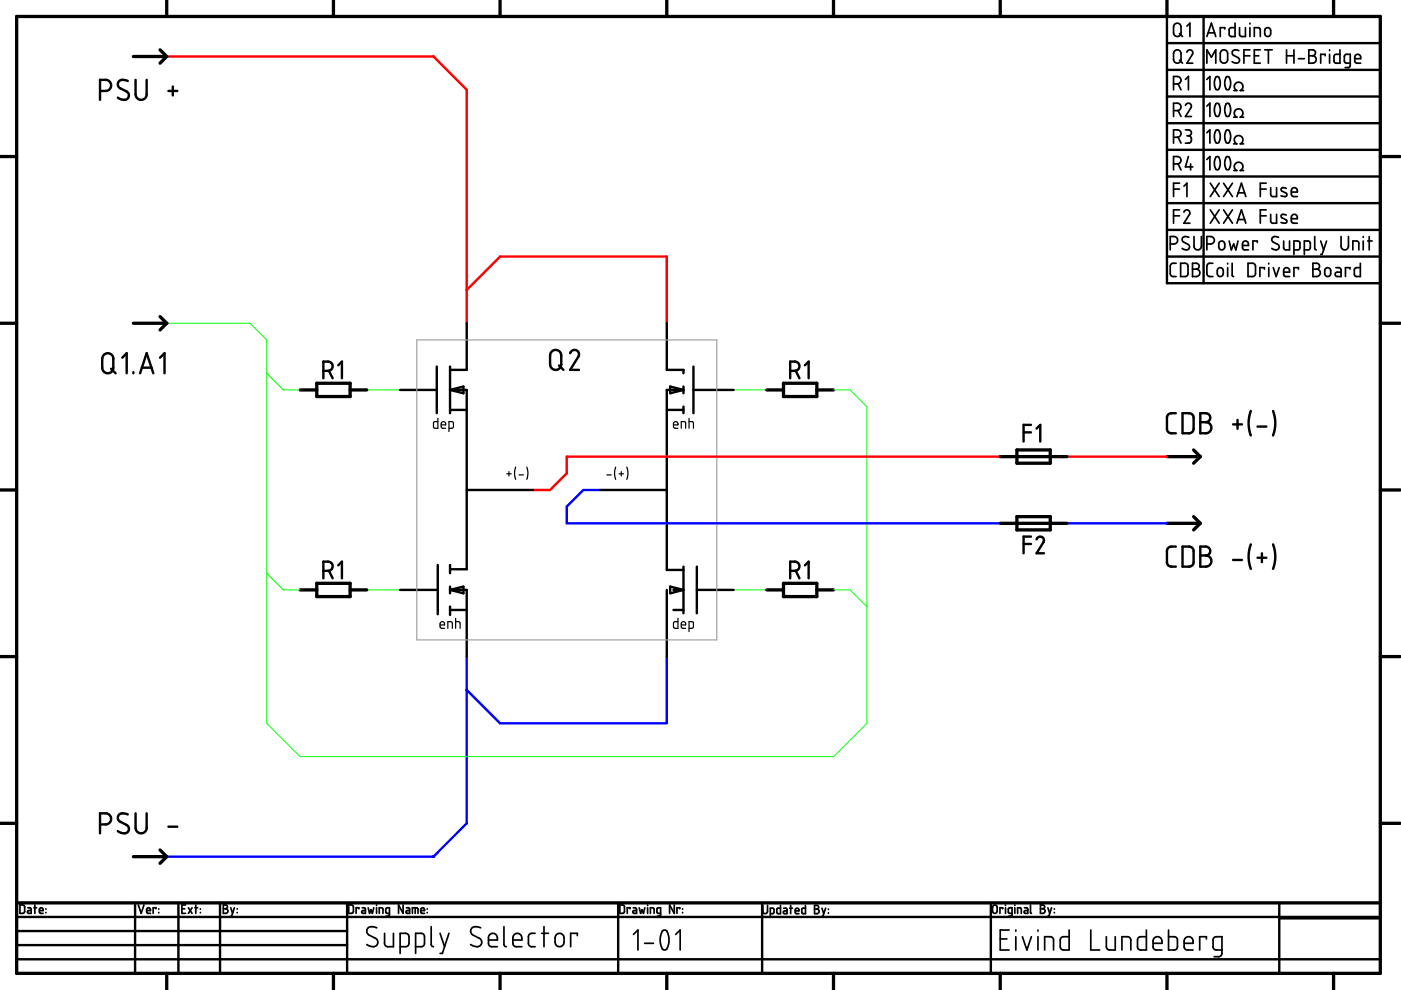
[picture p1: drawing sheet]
<svg xmlns="http://www.w3.org/2000/svg" width="297mm" height="210mm" viewBox="0 0 297 210" stroke-linecap="round" stroke-linejoin="round" font-family="sans-serif">
<path d="M102.3 203.4v3z" fill="#000"/>
<g fill="none" stroke="#000" stroke-width=".51">
<path d="M21.2 19.3h1.4l.5-.3 .5-.7-.1-.5-.2-.5-.7-.3-1.4-.1v4.3M27.1 17.2l-.9-.3-.7 .1-.4 .4-.1 .6 .4 .7 1.7 .8 .2 .6-.1 .6-.7 .5-.8-.1-.7-.4M28.7 16.9l.1 3.3 .3 .6 .7 .4 .8-.2 .4-.6 .1-3.5M35.7 19.3h1.9M36.6 18.4v1.8M247.4 9.1h45.3M247.4 14.8h45.3M247.4 3.5v56.5h45.3M255.2 3.5v56.5M247.4 20.5h45.3M247.4 26.1h45.3M247.4 31.8h45.3"/>
<path d="M247.4 37.4h45.3M247.4 43.1h45.3M247.4 48.7h45.3M247.4 54.4h45.3M22 75.3l.5-.3 .6-.1 .6 .3 .3 .5v2.4l-.3 .7-.5 .3-.9-.1-.6-.7v-2.3zM23.6 78.2l.9 .9M25.9 75.8l1-.9v4.2M28.3 78.9v.2M29.7 79.1l1.4-4.2 1.4 4.2M30.1 78h2M33.9 75.8l1-.9v4.2M68.6 78.6h1.2l.4-.2 .3-.6-.2-.8-.6-.3h-1.1v3.5"/>
<path d="M69.7 78.6l.8 1.6M71.7 77.4l.8-.7v3.5M92.6 77.7v9.9M95.4 77.7v9.9M99 68.5v9.9h-3.6M117 74.5l.5-.3h.5l.6 .2 .3 .6 .1 2.5-.3 .5-.5 .4-.9-.1-.5-.4-.1-.3-.1-2.3zM118.5 77.5l1 .9M120.9 74.9l.3-.5 .7-.2 .7 .3 .2 .5-.2 .6-1.7 2.8h1.9M141.4 68.5v9.9h3.5v.7M147 77.7v9.9M167.5 78.6h1.2l.4-.2 .4-.7-.2-.7-.6-.3h-1.2v3.5M168.7 78.6l.8 1.6"/>
<path d="M170.7 77.4l.7-.7v3.5M84.8 82.7h7.8M95.4 82.7h3.6v38h-3.6M95.4 86.9h3.6M95.4 82.7l2.9-.7v1.4zM141.4 86.9h3.5M142.1 82l2.8 .7-2.8 .7zM144.9 82.7h-3.5v38.1h3.5M144.9 82v1.4M144.9 86.2v1.4M147 82.7h8.5M217 91.7h1.6"/>
<path d="M218.6 90.1h-1.6v3.5M219.8 90.9l.8-.8v3.5M249.3 87.6l-1.3 .1-.4 .3-.2 .4 .1 2.9 .6 .5 1.2 .1M250.7 87.6l1.8 .1 .5 .6v2.8l-.2 .4-.4 .3-1.7 .1zM254.5 87.6l1.5 .1 .6 .6-.1 .7-.4 .4-.4 .1 .7 .2 .4 .7-.1 .8-.6 .6-1.6 .1zM254.5 89.5h1.2M261.4 90h1.9M262.4 89v1.9M265.2 87.1l-.5 2.2 .1 1.5 .4 1.5M266.6 90.4h1.9M269.9 87.1l.5 2.2-.1 1.5-.4 1.5M71.7 119.9l.8-.8v3.5"/>
<path d="M92.8 119.8v10.4M95.4 119.8v1.7M99 103.9h14.1M127.2 103.9h14.2M170.7 119.9l.7-.8v3.5M217 115.3h1.6M218.6 113.8h-1.6v3.5M219.8 114.4l.2-.4 .6-.2 .6 .3 .1 .4-.1 .5-1.4 2.3h1.5M249.3 115.9h-1.2l-.5 .3-.2 .5 .1 2.9 .6 .5h1.2M250.7 115.9h1.7l.6 .6v2.9l-.2 .4-.4 .3h-1.7zM254.5 115.9h1.4l.7 .6-.1 .8-.4 .4-.4 .1 .7 .2 .4 .7v.7l-.6 .6-1.7 .1zM254.5 117.8h1.2"/>
<path d="M261.4 118.7h1.9M265.2 115.4l-.5 2.2 .1 1.4 .4 1.6M266.6 118.3h1.9M267.5 117.3v1.9M269.9 115.4l.5 2.2-.1 1.4-.4 1.6M68.6 121h1.1l.6-.3 .2-.5-.2-.8-.6-.3h-1.1v3.5M69.7 121l.8 1.6M84.8 125.1h8M95.4 125.1h3.6v14.1M95.4 124.4v1.4M95.4 128.6v1.8M95.4 125.1l2.9-.7v1.4z"/>
<path d="M95.4 129.3h3.6M141.4 125.1v14.1M142.1 124.4l2.8 .7-2.8 .7zM142.8 125.1h2.1M142.8 129.3h2.1M144.9 120.1v9.9M147.7 125.1h7.8M147.7 120.1v9.9M167.5 121h1.2l.4-.2 .4-.7-.2-.7-.6-.3h-1.2v3.5M168.7 121l.8 1.6M21.2 174.8h1.4l.7-.4 .2-.5 .1-.5-.4-.7-.7-.3h-1.3v4.3M27.1 172.7l-.9-.3-.7 .1-.4 .4-.1 .6 .4 .7 1.7 1 .2 .4-.1 .6-.5 .4-.6 .1-1.1-.5"/>
<path d="M28.7 172.4l.1 3.4 .3 .6 .6 .3 .7-.1 .6-.7 .1-3.5M35.7 175.3h1.9M3.5 197.4h70.1M3.5 194.4h289.2M28.6 191.4v15M37.8 191.4v15M46.7 191.4v15M73.6 191.4v15M131.1 191.4v15M161.6 191.4v15M210.1 191.4v15M271.2 191.5v14.9"/>
<path d="M271.4 194.7h21M3.5 200.4h70.1M3.5 203.4h289.2"/>
</g>
<g fill="none" stroke="#000" stroke-width=".7">
<path d="M35.3 0v3.5M70.7 0v3.5M106 0v3.5M141.4 0v3.5M176.7 0v3.5M212.1 0v3.5M247.4 0v3.5M282.7 0v3.5M3.5 3.5h289.2v202.9h-289.2zM28.3 12h7M33.9 10.6l1.4 1.4M35.3 12l-1.4 1.4"/>
<path d="M0 33.2h3.5M292.7 33.2h4.2M0 68.5h3.5M28.3 68.5h7M33.9 67.1l1.4 1.4M35.3 68.5l-1.4 1.5M292.7 68.5h4.2M63.6 82.7h3.6M67.2 81.3h7v2.8h-7zM74.2 82.7h3.6M162.6 82.7h3.5M166.1 81.3h7.1v2.8h-7.1z"/>
<path d="M173.2 82.7h3.5M212.1 96.8h14.1M215.6 95.4h7.1v2.8h-7.1zM247.4 96.8h7.1M253.1 95.4l1.4 1.4M254.5 96.8l-1.4 1.4M0 103.9h3.5M212.1 111h14.1M215.6 109.5h7.1v2.9h-7.1zM247.4 111h7.1M253.1 109.5l1.4 1.5M254.5 111l-1.4 1.4"/>
<path d="M292.7 103.9h4.2M0 139.2h3.5M63.6 125.1h3.6M67.2 123.7h7v2.8h-7zM74.2 125.1h3.6M162.6 125.1h3.5M166.1 123.7h7.1v2.8h-7.1zM173.2 125.1h3.5M292.7 139.2h4.2M0 174.6h3.5M292.7 174.6h4.2M3.5 191.4h289.2"/>
<path d="M28.3 181.6h7M33.9 180.2l1.4 1.4M35.3 181.6l-1.4 1.4M35.3 206.4v3.5M70.7 206.4v3.5M106 206.4v3.5M141.4 206.4v3.5M176.7 206.4v3.5M212.1 206.4v3.5M247.4 206.4v3.5M282.7 206.4v3.5"/>
</g>
<g fill="none" stroke="#000" stroke-width=".36">
<path d="M248.8 17.8h.9l.4-.2 .3-.5-.2-.6-.4-.3h-1v2.8M249 5.1l.7-.2 .4 .2 .3 .3v1.7l-.4 .6h-.6l-.5-.5-.1-1.5zM249.1 10.8l.4-.2h.4l.5 .6v1.7l-.6 .5-.6-.1-.3-.4-.1-1.6zM249.8 17.8l.6 1.2M250.1 7.1l.6 .6M250.1 12.8l.6 .6M251.3 16.8l.7-.6v2.8M251.7 11l.1-.2 .4-.2 .6 .3 .1 .5-1.2 2h1.2M251.7 5.5l.6-.6v2.8M255.9 7.7l.9-2.8 1 2.8M255.9 13.4v-2.8l.9 1.5 1-1.5v2.8M255.9 16.8l.6-.6v2.8"/>
<path d="M256.2 7h1.3M257.8 16.3l.3-.1 .3 .1 .3 1-.1 1.1-.2 .5-.3 .1-.3-.1-.3-1v-.8zM258.9 10.8l.4-.2h.4l.5 .5 .1 1.6-.2 .5-.4 .2-.5-.1-.5-.5v-1.5zM259.7 6.2v-.3h-1v1.8M260 16.3l.3-.1 .3 .1 .3 1-.1 1.1-.2 .5-.3 .1-.3-.1-.3-.8v-.9zM261.6 19.2h.7l-.4-.3-.2-.6 .2-.5 .6-.4 .6 .2 .4 .4v.6l-.5 .6h.7M261.9 4.9v2.8h-1l-.3-.4 .1-1.2 .2-.2h1M262.7 10.7l-.7-.1h-.5l-.2 .3-.1 .4 .3 .4 1.2 .7 .1 .3-.1 .4-.6 .3-.9-.3M262.8 5.9v1.4l.2 .3 .2 .1h.9v-1.8M263.7 11.8h1.3M265 4.9v.2M265 5.9v1.8"/>
<path d="M265 10.6h-1.3v2.8M265.9 7.7v-1.8h.9l.3 .2 .1 1.6M265.9 11.8h1M267.2 10.6h-1.3v2.8h1.3M268.1 10.6h1.6M268.3 6.1l.6-.2 .5 .4v1l-.4 .4h-.4l-.4-.3-.1-1zM268.9 10.6v2.8M272.8 11.8h1.5M272.8 10.6v2.8M274.3 10.6v2.8M275.3 12.4h1.2M277.5 10.6h1l.4 .4-.1 .6-.5 .2 .6 .3 .2 .6-.2 .4-.4 .3h-1z"/>
<path d="M277.5 11.8h.8M280.9 11.8v-.3h-.9v1.9M281.9 10.6v.1M281.9 11.5v1.9M284.1 10.6v2.8l-1.1-.1-.2-.3 .1-1.2 .3-.3h.9M286.3 13.4h-.9l-.3-.2-.1-1.3 .2-.3 1.1-.1v2.5l-.4 .3h-.7M287.2 12.4h1.3v-.5l-.3-.3-.5-.1-.3 .2-.2 .3v1l.3 .4h1M248.8 23.5h.9l.4-.3 .3-.5-.1-.5-.6-.3h-.9v2.8M248.8 29.1h.9l.4-.1 .3-.5-.1-.6-.6-.4h-.9v2.9M248.8 34.8h.9l.4-.2 .3-.6-.2-.5-.4-.3h-1v2.8M249.8 23.4l.6 1.3M249.8 29.1l.6 1.3"/>
<path d="M249.8 34.7l.6 1.3M250.1 38.8h-1.3v2.9M251 39.5l.7-.7v2.9M251.3 22.4l.3-.4 .5-.1 .4 .2 .1 .4-1.3 2.2h1.3M251.3 27.5h.8l.4 .3v.7l-.5 .3M251.7 28.8h.3M252 28.8l.5 .3 .1 .9-.4 .3-.9 .1M252 33.2l-.7 2.2h1.6M252.4 34.8v1.2M255.9 22.5l.6-.6v2.8M255.9 28.2l.6-.7v2.9M255.9 33.8l.6-.6v2.8"/>
<path d="M256.6 38.8l1.9 2.9M257.8 22l.2-.1h.3l.4 1-.1 1.1-.4 .7-.4-.1-.3-1v-.8zM257.8 33.3h.5l.4 .9-.1 1.1-.2 .6-.3 .1-.3-.1-.3-1v-.8zM257.8 27.7l.2-.2 .3 .1 .4 1-.1 1.1-.4 .7-.4-.2-.3-.9v-.9zM258.5 38.8l-1.9 2.9M259.4 38.8l1.9 2.9M260 22l.2-.1h.3l.4 1-.1 1.2-.4 .6-.4-.1-.3-.9v-.9zM260 33.3l.2-.1 .3 .1 .4 .9-.1 1.2-.2 .5-.3 .1-.3-.1-.3-.8v-1zM260 27.7l.2-.2 .3 .1 .4 1-.1 1.2-.4 .6-.4-.2-.3-.8v-.9zM261.3 38.8l-1.9 2.9M261.6 24.8h.7l-.5-.4-.1-.6 .3-.5 .6-.2 .6 .2 .3 .6-.1 .6-.4 .3h.7M261.6 36.2h.7l-.4-.3-.2-.7 .2-.5 .6-.3 .6 .1 .4 .5v.6l-.5 .6h.7"/>
<path d="M261.6 30.5h.7l-.4-.3-.2-.6 .2-.6 .5-.3 .7 .2 .4 .4v.7l-.5 .5h.7M268.5 38.8h-1.3v2.9M269.4 39.8v1.5l.4 .4h.9v-1.9M272.7 39.9l-.9-.1-.2 .5 1.2 .7v.5l-.3 .2-.9-.2M248.1 51.7h.8l.5-.2 .3-.7-.3-.5-.3-.1-1-.1v2.9M248.8 40.1h1.3M248.8 45.8h1.3M249.4 55.8h-.9l-.4 .5 .1 2 .3 .3h.9M250.1 44.5h-1.3v2.8M250.3 55.8h1.1l.5 .4v1.9l-.4 .5h-1.2zM251 45l.3-.4 .4-.1 .4 .2 .2 .4-1.3 2.2h1.3M252.1 50.3l-1-.1-.4 .2-.1 .5 .2 .4 1.3 .7 .1 .2-.1 .5-.7 .3-.8-.3"/>
<path d="M252.8 55.8h.9l.5 .4-.1 .6-.5 .3 .6 .2 .2 .5-.1 .4-.4 .4h-1.1zM252.8 57.1h.8M253.2 50.1v2.3l.2 .4 .4 .2 .5-.1 .4-.4v-2.4M255.9 51.7h.8l.5-.2 .3-.5-.2-.6-.4-.2-1-.1v2.9M256.6 44.5l1.9 2.8M257.2 55.8h-.9l-.3 .2-.1 .4 .1 1.9 .4 .3h.8M258.2 57l.3-.2h.4l.4 .4v1.1l-.4 .3-.5-.1-.3-.3zM258.5 44.5l-1.9 2.8M258.6 51.3l.5-.2 .5 .4 .1 1-.5 .5-.5-.1-.2-.3-.1-1zM259.4 44.5l1.9 2.8M260.3 55.8v.2M260.3 56.7v1.9"/>
<path d="M260.6 51.1l.5 1.9 .5-1.3 .4 1.3 .5-1.9M261.2 55.8v2.6l.4 .2M261.3 44.5l-1.9 2.8M262.3 41.7l.9-2.9 .9 2.9M262.3 47.3l.9-2.8 .9 2.8M262.5 40.9h1.4M262.5 46.5h1.4M263.4 52h1.3l-.2-.7-.6-.2-.4 .3-.1 1.2 .4 .4h.9M264.6 55.8h1.1l.4 .4 .1 1.8-.2 .4-.2 .2h-1.2zM266.6 51.4v-.3h-1v1.9M267.2 40.1h1.3M267.2 45.8h1.3"/>
<path d="M268.1 57.1v-.4h-1v1.9M268.5 44.5h-1.3v2.8M269 55.8v.2M269 56.7v1.9M269.4 45.4v1.6l.4 .3h.9v-1.9M270 56.7l.6 1.9 .6-1.9M271.1 50.3l-1-.1-.4 .2-.1 .5 .3 .4 1.2 .7 .1 .2-.1 .5-.7 .3-.8-.3M272.2 57.7h1.2l-.2-.8-.5-.2-.5 .4v1.2l.3 .3h.9M272.2 51.1v1.5l.4 .4h.8v-1.9M272.7 45.6l-.9-.1-.2 .4 1.2 .8v.5l-.3 .1-.9-.1M273.8 40.7h1.3l-.1-.5-.2-.3-.5-.1-.4 .2-.1 1.2 .3 .5h1M273.8 46.4h1.3l-.1-.5-.2-.3-.5-.2-.4 .3-.1 1.2 .3 .4h1"/>
<path d="M274.3 53h.9l.4-.3v-1.2l-.2-.3-1.1-.1v2.8M275.3 57.1v-.4h-1v1.9M276.5 53h.9l.4-.3v-1.2l-.2-.3-1.1-.1v2.8M278.4 55.8h.9l.4 .4v.6l-.6 .3 .6 .2 .2 .5-.1 .5-.4 .3h-1zM278.4 57.1h.7M278.7 50.1v2.6l.4 .3M280 51.1l.6 1.9M281 57l.6-.3 .5 .4v1l-.2 .4-.5 .1-.4-.3-.1-.9zM281.3 51.1l-1 2.8h-.3M283.2 56.7h.7l.4 .3v1.6l-1.1-.1-.1-.4 .2-.3 1-.1M284.3 50.1v2.2l.3 .5 .4 .2 .5-.1 .4-.4v-2.4M286.2 57.1v-.4h-.9v1.9"/>
<path d="M286.8 53v-1.9h.9l.3 .2 .1 1.7M288.4 55.8v2.8h-1l-.3-.4 .1-1.2 .4-.3h.8M289 50.1v.2M289 51.1v1.9M290 51.1h.9M290.3 50.1v2.9M4.2 191.9h.7l.3 .3v1.1l-.2 .3-.8 .1zM5.9 192.5h.5l.2 .2v1h-.5a.3 .3 0 0 1-.3-.3 .3 .3 0 0 1 .3-.3h.5M7.2 192.5h.6M7.4 191.9v1.8M8.4 193.1h.7l-.1-.6-.6 .1v.8l.1 .2 .6 .1M9.7 192.7v.1"/>
<path d="M9.7 193.5h.1M29.3 191.9l.6 1.8 .6-1.8M31.1 193.1h.8l-.2-.6-.5 .1-.1 .8 .2 .2 .6 .1M33.1 192.7v-.2h-.6v1.2M33.7 192.7v.1M33.7 193.5h.1M38.6 192.7h.6M39.3 191.9h-.7v1.8h.7M39.9 192.5l.8 1.2M40.7 192.5l-.8 1.2M41.3 192.5h.6M41.5 191.9v1.8"/>
<path d="M42.5 192.7v.1M42.5 193.5h.1M47.3 191.9h.7l.2 .3-.1 .3-.3 .2 .3 .1 .2 .2v.4l-.3 .2-.7 .1zM47.3 192.7h.5M48.9 192.5l.4 1.2M49.7 192.5l-.6 1.7h-.2M50.3 192.7v.1M50.3 193.5h.1M73.9 191.9h.7l.3 .3v1.1l-.2 .3-.8 .1zM76.1 192.7v-.2h-.6v1.2M76.8 192.5h.5l.2 .2v1h-.5a.3 .3 0 0 1-.3-.3 .3 .3 0 0 1 .3-.3h.5M78.1 192.5l.3 1.2 .3-.8 .3 .8 .2-1.2"/>
<path d="M79.8 191.9v.1M79.8 192.5v1.2M79.9 196.7l-.8-.2h-.7l-.5 .4-.1 .7 .3 .6 1.8 .9 .2 .6-.1 .5-.3 .4-.5 .1-.8-.1-.6-.3M80.4 193.7v-1.2h.5l.3 .1v1.1M81.5 197.9v2.2l.3 .5 .3 .1h1.3v-2.8M82.6 193.7l-.7-.2-.1-.8 .1-.2h.7v1.5l-.3 .2h-.4M85.5 191.9v1.8l-1-1.8v1.8M86.2 192.5h.5l.1 .2v1h-.4a.3 .3 0 0 1-.3-.3 .3 .3 0 0 1 .3-.3h.4M87.4 193.7v-1.2h1.1l.1 .2v1M88 192.5v1.2M89.2 193.1h.8l-.2-.6h-.3l-.2 .1-.1 .8 .2 .2 .6 .1M90.6 192.7v.1"/>
<path d="M90.6 193.5h.1M91.4 196.5v3.8l.2 .3 .3 .1M93.3 197.9l1 2.8M95.2 197.9l-1.4 4.2h-.5M101.9 196.7l-.8-.2h-.7l-.4 .3-.2 .6 .3 .8 1.8 1 .3 .7-.3 .5-.4 .3h-.5l-1.2-.4M103.6 199.3h1.9l-.1-.8-.3-.4-.7-.2-.6 .3-.2 .5v1.5l.4 .5h1.5M106.8 196.5v3.8l.2 .3 .3 .1M108.7 199.3h1.9v-.8l-.3-.4-.7-.2-.7 .3-.2 .6 .1 1.4 .5 .5h1.3M113.5 197.9h-1l-.3 .3-.2 .3 .1 1.9 .5 .3h.9M114.9 197.9h1.4M115.3 196.5v4.2M117.9 198.2l.4-.3h.4l.5 .2 .3 .3 .1 1.5-.5 .7-.8 .1-.5-.5-.1-1.4z"/>
<path d="M122.4 198.4v-.5h-1.4v2.8M131.4 191.9h.6l.4 .3v1.1l-.3 .3-.7 .1zM133.6 192.7v-.2h-.6v1.2M134.3 192.5h.5l.2 .3v.9h-.5a.3 .3 0 0 1-.3-.3 .3 .3 0 0 1 .3-.3h.5M134.3 198.1l1-.9v4.2M135.5 192.5l.3 1.2 .3-.8 .3 .8 .3-1.2M137.3 191.9v.1M137.3 192.5v1.2M137.9 193.7v-1.2h.5l.3 .1v1.1M140.1 193.7l-.8-.2v-.8l.1-.2h.7v1.5l-.3 .2h-.4M140.5 197.4l.5-.2 .4 .2 .4 1.3-.1 1.7-.4 .9-.3 .1-.5-.2-.5-1.3v-1.3zM143 191.9v1.8l-1-1.8v1.8"/>
<path d="M143.3 198.1l.9-.9v4.2M144.1 192.7v-.2h-.6v1.2M144.7 192.7v.1M144.7 193.5h.1M161.7 192v1.3l.4 .4h.4l.2-.3v-1.4M163.3 193.7l.8-.1v-.8l-.2-.2h-.6v1.7M165.5 192v1.7h-.7v-1.1h.7M166.2 192.6h.4l.3 .2v.9h-.6a.3 .3 0 0 1-.2-.3 .3 .3 0 0 1 .2-.3h.6M167.4 192.6h.6M167.6 192v1.7M168.6 193.1h.8l-.1-.5-.6 .1-.1 .8 .2 .2h.6M170.8 192v1.7h-.7l-.1-.2 .1-.9h.7"/>
<path d="M172.7 192h.6l.3 .2-.1 .4-.3 .1 .3 .1 .2 .3-.1 .4-.2 .2h-.7zM172.7 192.7h.5M174.3 192.6l.3 1.1M175 192.6l-.5 1.7h-.2M175.6 192.7v.1M175.6 193.5v.1M210.6 192l.5-.1 .3 .4v1l-.3 .3h-.4l-.2-.3zM212.1 199.1h1.4M212.6 192.7v-.2h-.6v1.2M213.2 191.9v.1M213.2 192.5v1.2M214 197.2h-1.9v4.2h1.9"/>
<path d="M214.6 193.7l-.8-.2v-.8l.1-.2h.7v1.5l-.3 .2h-.4M215.2 191.9v.1M215.2 192.5v1.2M215.4 197.2v.2M215.4 198.6v2.8M215.8 193.7v-1.2h.5l.2 .1v1.1M216.8 198.6l.9 2.8 1-2.8M217.2 192.5h.5l.2 .3v.9h-.5a.3 .3 0 0 1-.3-.3 .3 .3 0 0 1 .3-.3h.5M218.5 191.9v1.6l.2 .2M220.1 197.2v.2M220.1 198.6v2.8M220.6 191.9h.6l.3 .2-.1 .4-.3 .2 .3 .1 .2 .2-.1 .4-.2 .2-.7 .1z"/>
<path d="M220.6 192.7h.5M222.2 192.5l.4 1.2M222.9 192.5l-.5 1.7h-.2M223.5 192.7v.1M223.5 193.5h.1M226.7 197.2v4.2h-1.5l-.4-.6 .1-1.8 .5-.4h1.3M231.3 197.2v4.2h1.9M234.6 198.6v2.3l.5 .5h1.4v-2.8M243.1 197.2v4.2l-1.6-.1-.3-.4 .1-1.9 .4-.4h1.4M247.8 197.2v4.2l1.5-.1 .3-.4v-1.9l-.5-.4h-1.3M255.8 199.1v-.5h-1.4v2.8M84.8 200.7h1.3l.5-.3 .1-1.8-.3-.6-1.6-.1v4.2"/>
<path d="M88.1 200.7h1.3l.5-.3 .1-.2v-1.7l-.3-.5-1.6-.1v4.2M136.7 200h1.9M221.5 201.4v-2.8h1.3l.4 .2 .2 .4v2.2M237.9 201.4v-2.8h1.3l.4 .2 .2 .4v2.2M244.5 200h1.9l-.1-.7-.3-.5-.8-.2-.5 .3-.2 .5v1.5l.5 .5h1.4M251.1 200h1.8v-.7l-.3-.5-.8-.2-.6 .5-.1 1.7 .1 .4 .3 .2h1.4M259.1 201.4h-1.3l-.5-.3-.1-1.9 .3-.5 1.6-.1v3.6l-.1 .3-.4 .3h-1.2"/>
</g>
<path d="M271.3 194.6v8.7M271.2 203.3h21.2" fill="none" stroke="#000" stroke-width=".21"/>
<path d="M35.3 12h56.6M91.9 12l7.1 7v49.5M91.9 12h.1M98.9 61.5l7.1-7.1h35.4v14.1M212.1 96.8h-91.9v3.6l-3.6 3.5h-3.5M226.2 96.8h21.2" fill="none" stroke="#f00" stroke-width=".51"/>
<path d="M127.2 103.9h-3.5l-3.5 3.5v3.6h91.9M226.2 111h21.2M99 139.2v35.4l-7.1 7M141.4 139.2v14.2h-35.4l-7.1-7.1M35.3 181.6h56.6M91.9 181.6v.1" fill="none" stroke="#00f" stroke-width=".51"/>
<path d="M35.3 68.5h17.7l3.6 3.6v81.3l7 7h113.1l7.1-7v-67.2l-3.5-3.5h-3.6M56.5 79.1h.1M56.6 79.1l3.5 3.6h3.5M77.8 82.7h7M155.5 82.7h7.1M56.5 121.5h.1M56.6 121.5l3.5 3.6h3.5M77.8 125.1h7M155.5 125.1h7.1M176.7 125.1h3.6l3.5 3.5" fill="none" stroke="#0f0" stroke-width=".21"/>
<g fill="none" stroke="#000" stroke-width=".25">
<path d="M92.8 88.7v2.1h-.7l-.2-.3v-.9l.3-.2h.6M93.5 90.1h1l-.2-.6-.3-.1-.3 .1-.2 .9 .3 .4h.7M95.2 90.8l.9-.1v-1l-.1-.2-.8-.1v2.1M107.9 100v.9M109.3 99l-.2 1.1 .2 1.5M111.7 99l.2 1.2-.2 1.4M130.5 99l-.2 1.1 .2 1.5M131.7 100v.9M132.9 99l.2 1.2-.2 1.4M142.8 90.1h.9l-.1-.6-.4-.1-.3 .2-.1 .9 .2 .3h.7M144.4 90.8v-1.4h.7l.2 .1 .1 1.3M146.1 89.4h.7l.2 .1v1.3"/>
<path d="M146.1 88.7v2.1M107.4 100.5h1M110 100.7h1M128.7 100.7h.9M131.3 100.5h.9M93.3 132.5h1l-.3-.6-.3-.1-.4 .3v.8l.2 .3h.8M95 133.2v-1.4l.8 .1 .1 1.3M96.6 131.8l.9 .1 .1 1.3M96.6 131.1v2.1M143.7 131.1v2.1h-.7l-.2-.3v-.9l.3-.2h.6M144.4 132.5h1v-.4l-.3-.3-.6 .2-.1 .9 .3 .3h.7M146.1 133.2h.6l.3-.2v-.9l-.1-.3h-.8v2.1"/>
</g>
<path d="M88.4 72.1h63.6v63.6h-63.6z" fill="none" stroke="#a0a0a4" stroke-width=".25"/>
</svg>
